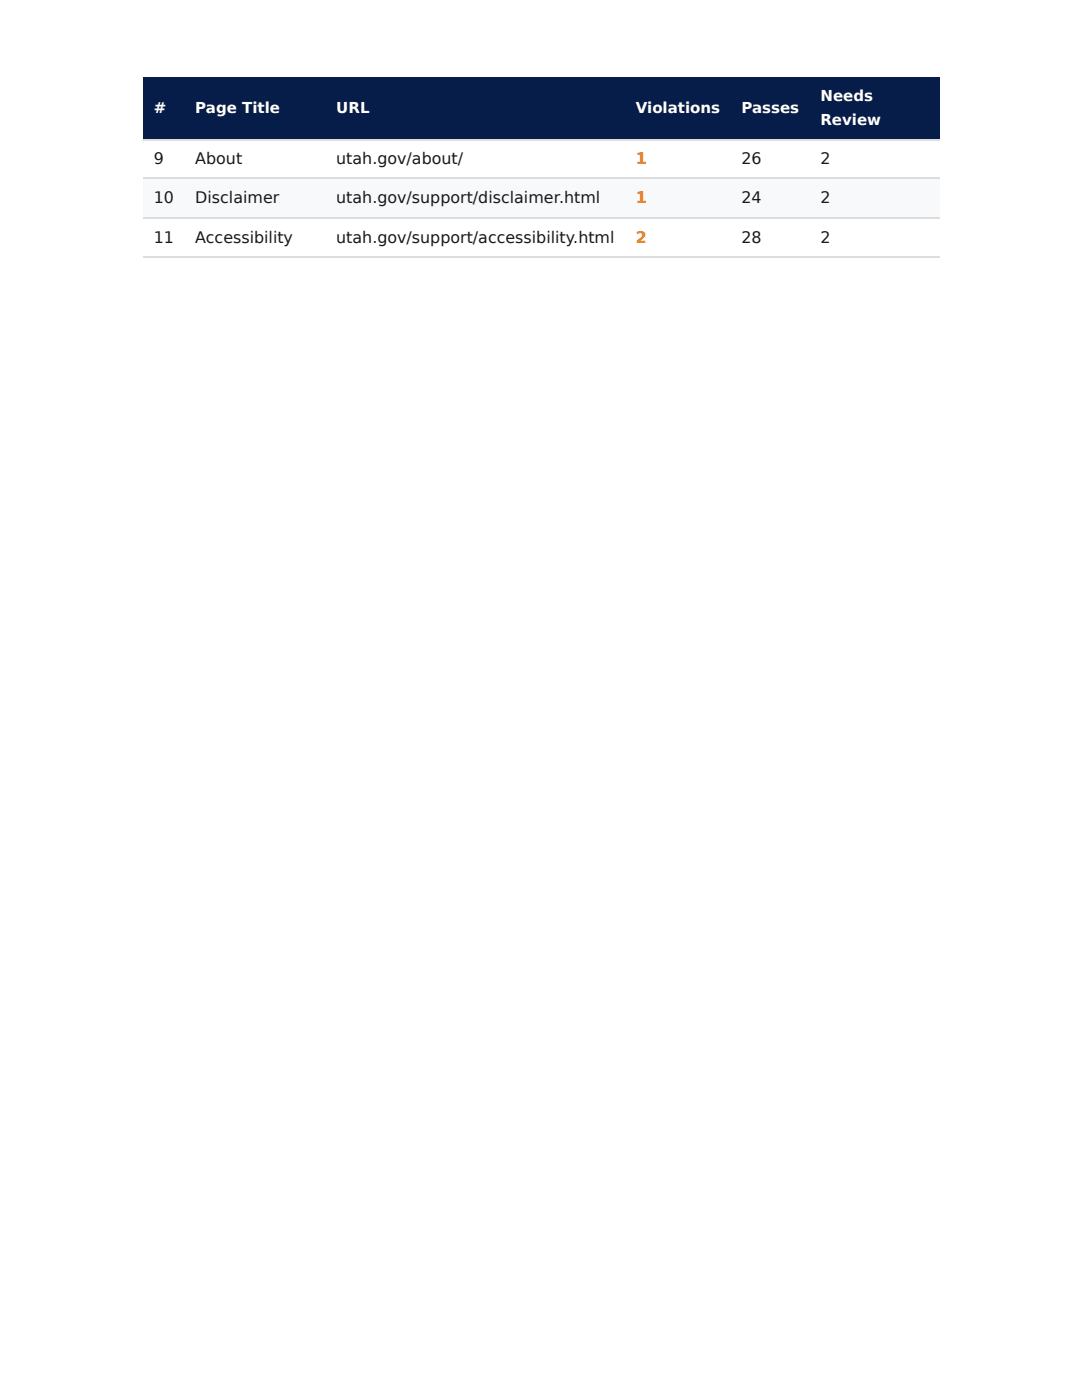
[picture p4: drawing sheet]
<svg xmlns="http://www.w3.org/2000/svg" width="216mm" height="279mm" viewBox="0 0 216 279" stroke-linecap="round" stroke-linejoin="round" font-family="sans-serif">
<defs><g id="words">
<g font-size="3.2" fill="#1a1a1a">
<text x="30.7" y="32.8">9</text>
<text x="39" y="32.8">About</text>
<text x="67.1" y="32.8">utah.gov/about/</text>
<text x="147.9" y="32.8">26</text>
<text x="163.7" y="32.8">2</text>
<text x="30.7" y="40.5">10</text>
<text x="39" y="40.5">Disclaimer</text>
<text x="67.1" y="40.5">utah.gov/support/disclaimer.html</text>
<text x="147.9" y="40.5">24</text>
<text x="163.7" y="40.5">2</text>
<text x="30.7" y="48.4">11</text>
<text x="39" y="48.4">Accessibility</text>
<text x="67.1" y="48.4">utah.gov/support/accessibility.html</text>
<text x="147.9" y="48.4">28</text>
<text x="163.7" y="48.4">2</text>
</g>
<g font-size="3.2" fill="#e67e22">
<text x="126.9" y="32.8">1</text>
<text x="126.9" y="40.5">1</text>
<text x="126.9" y="48.4">2</text>
</g>
<g font-size="3" fill="#fff">
<text x="30.7" y="22.5">#</text>
<text x="39" y="22.5">Page Title</text>
<text x="67.1" y="22.5">URL</text>
<text x="126.9" y="22.5">Violations</text>
<text x="147.9" y="22.5">Passes</text>
<text x="163.7" y="20.1">Needs</text>
<text x="163.7" y="24.9">Review</text>
</g>
</g></defs>
<g fill="#071d49">
<path d="M28.6 15.3h8.2v12.5h-8.2z"/>
<path d="M36.8 15.3h28.3v12.5h-28.3z"/>
<path d="M65.1 15.3h59.8v12.5h-59.8z"/>
<path d="M124.9 15.3h20.9v12.5h-20.9z"/>
<path d="M145.8 15.3h15.9v12.5h-15.9z"/>
<path d="M161.7 15.3h25.9v12.5h-25.9z"/>
</g>
<g fill="#f8f9fa">
<path d="M28.6 35.7h8.2v7.7h-8.2z"/>
<path d="M36.8 35.7h28.3v7.7h-28.3z"/>
<path d="M65.1 35.7h59.8v7.7h-59.8z"/>
<path d="M124.9 35.7h20.9v7.7h-20.9z"/>
<path d="M145.8 35.7h15.9v7.7h-15.9z"/>
<path d="M161.7 35.7h25.9v7.7h-25.9z"/>
</g>
<path d="M28.6 27.9h159M28.6 35.6h159M28.6 43.5h159M28.6 51.2h159" fill="none" stroke="#ddd" stroke-width=".26"/>
<use href="#words"/>
</svg>
